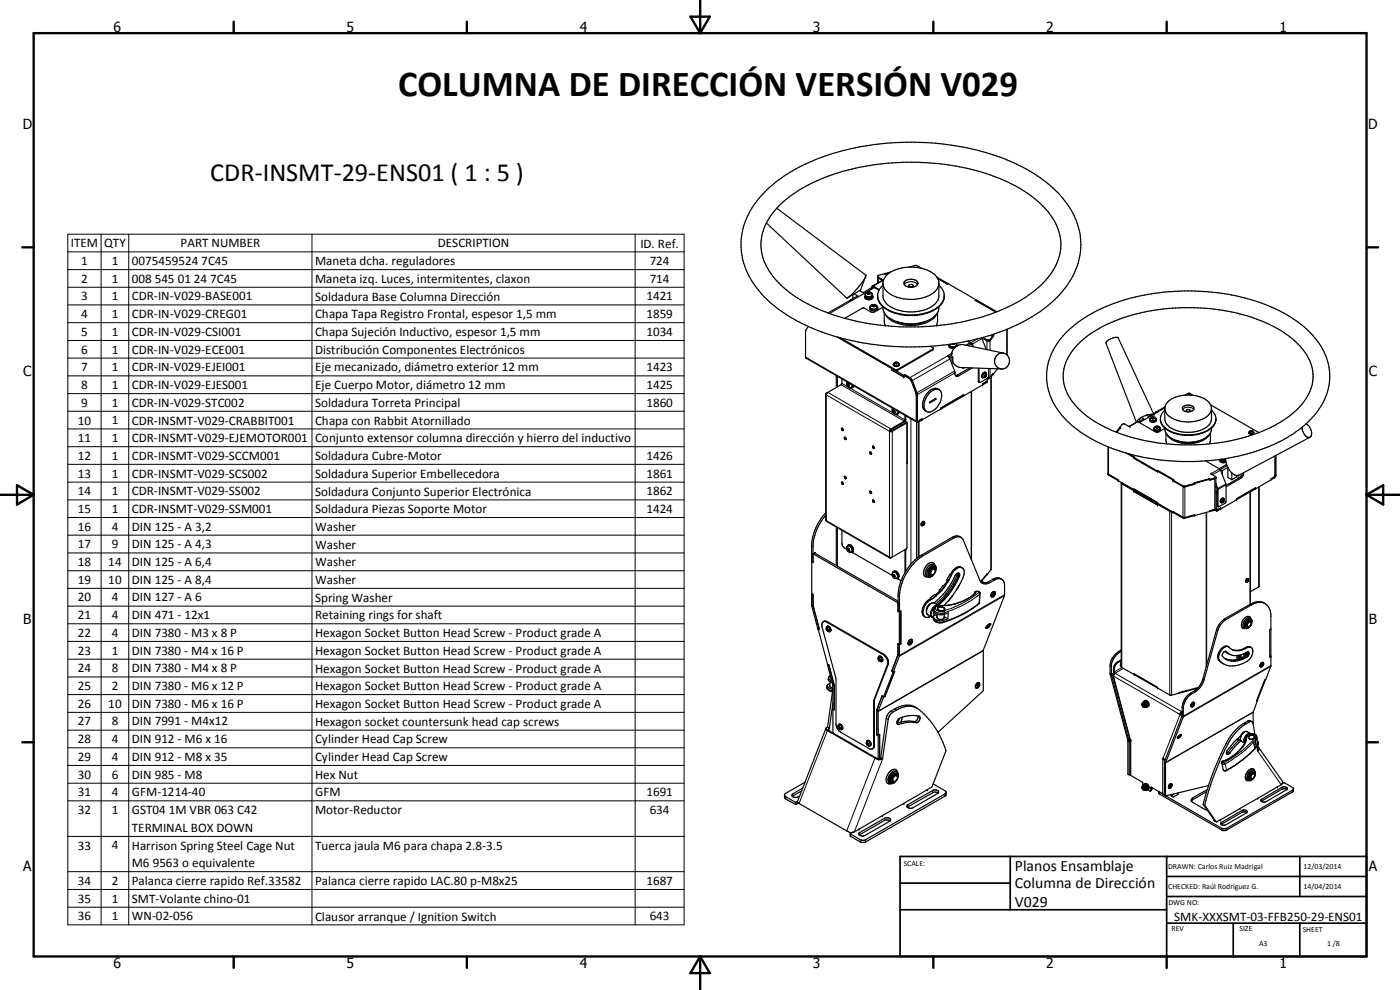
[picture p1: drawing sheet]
<svg xmlns="http://www.w3.org/2000/svg" width="420mm" height="297mm" viewBox="0 0 420 297" stroke-linecap="round" stroke-linejoin="round" font-family="sans-serif">
<defs><g id="words">
<text font-size="11" x="119.5" y="28.9">COLUMNA DE DIRECCIÓN VERSIÓN V029</text>
<text font-size="7.9" x="63.1" y="54.4">CDR-INSMT-29-ENS01 ( 1 : 5 )</text>
<g font-size="4.7">
<text x="304.6" y="261.2">Planos Ensamblaje</text>
<text x="304.6" y="266.6">Columna de Dirección</text>
<text x="304.6" y="272">V029</text>
</g>
<g font-size="4.2">
<text x="34" y="9.6">6</text>
<text x="104" y="9.6">5</text>
<text x="174" y="9.6">4</text>
<text x="244" y="9.6">3</text>
<text x="314" y="9.6">2</text>
<text x="384" y="9.6">1</text>
<text x="6.8" y="38.7">D</text>
<text x="410.6" y="38.7">D</text>
<text x="7" y="112.9">C</text>
<text x="410.8" y="112.9">C</text>
<text x="7" y="187.1">B</text>
<text x="410.8" y="187.1">B</text>
<text x="7" y="261.4">A</text>
<text x="410.8" y="261.4">A</text>
<text x="34" y="290.4">6</text>
<text x="104" y="290.4">5</text>
<text x="174" y="290.4">4</text>
<text x="244" y="290.4">3</text>
<text x="314" y="290.4">2</text>
<text x="384" y="290.4">1</text>
</g>
<g font-size="3.9">
<text x="21.3" y="74.2">ITEM</text>
<text x="31.3" y="74.2">QTY</text>
<text x="54.2" y="74.2">PART NUMBER</text>
<text x="131.4" y="74.2">DESCRIPTION</text>
<text x="192.2" y="74.3">ID. Ref.</text>
<text x="24.4" y="79.5">1</text>
<text x="33.5" y="79.5">1</text>
<text x="39.6" y="79.5">0075459524 7C45</text>
<text x="94.6" y="79.6">Maneta dcha. reguladores</text>
<text x="195" y="79.5">724</text>
<text x="24.4" y="84.8">2</text>
<text x="33.5" y="84.8">1</text>
<text x="39.6" y="84.8">008 545 01 24 7C45</text>
<text x="94.6" y="84.9">Maneta izq. Luces, intermitentes, claxon</text>
<text x="195" y="84.8">714</text>
<text x="24.4" y="90.1">3</text>
<text x="24.4" y="95.5">4</text>
<text x="33.5" y="90.1">1</text>
<text x="33.5" y="95.5">1</text>
<text x="39.6" y="90.1">CDR-IN-V029-BASE001</text>
<text x="39.6" y="95.5">CDR-IN-V029-CREG01</text>
<text x="94.6" y="90.2">Soldadura Base Columna Dirección</text>
<text x="94.6" y="95.5">Chapa Tapa Registro Frontal, espesor 1,5 mm</text>
<text x="194" y="90.1">1421</text>
<text x="194" y="95.5">1859</text>
<text x="24.4" y="100.8">5</text>
<text x="33.5" y="100.8">1</text>
<text x="39.6" y="100.8">CDR-IN-V029-CSI001</text>
<text x="94.6" y="100.9">Chapa Sujeción Inductivo, espesor 1,5 mm</text>
<text x="194" y="100.8">1034</text>
<text x="24.4" y="106.1">6</text>
<text x="33.5" y="106.1">1</text>
<text x="39.6" y="106.1">CDR-IN-V029-ECE001</text>
<text x="94.6" y="106.2">Distribución Componentes Electrónicos</text>
<text x="24.4" y="111.4">7</text>
<text x="33.5" y="111.4">1</text>
<text x="39.6" y="111.4">CDR-IN-V029-EJEI001</text>
<text x="94.6" y="111.5">Eje mecanizado, diámetro exterior 12 mm</text>
<text x="194" y="111.4">1423</text>
<text x="24.4" y="116.7">8</text>
<text x="33.5" y="116.7">1</text>
<text x="39.6" y="116.7">CDR-IN-V029-EJES001</text>
<text x="94.6" y="116.8">Eje Cuerpo Motor, diámetro 12 mm</text>
<text x="194" y="116.7">1425</text>
<text x="24.4" y="122">9</text>
<text x="33.5" y="122">1</text>
<text x="39.6" y="122">CDR-IN-V029-STC002</text>
<text x="94.6" y="122.1">Soldadura Torreta Principal</text>
<text x="194" y="122">1860</text>
<text x="23.4" y="127.4">10</text>
<text x="33.5" y="127.3">1</text>
<text x="39.6" y="127.4">CDR-INSMT-V029-CRABBIT001</text>
<text x="94.6" y="127.4">Chapa con Rabbit Atornillado</text>
<text x="23.4" y="132.6">11</text>
<text x="23.4" y="138">12</text>
<text x="33.5" y="132.6">1</text>
<text x="33.5" y="138">1</text>
<text x="39.6" y="132.7">CDR-INSMT-V029-EJEMOTOR001</text>
<text x="39.6" y="138">CDR-INSMT-V029-SCCM001</text>
<text x="94.6" y="132.8">Conjunto extensor columna dirección y hierro del inductivo</text>
<text x="194" y="138">1426</text>
<text x="23.4" y="143.3">13</text>
<text x="33.5" y="143.3">1</text>
<text x="39.6" y="143.3">CDR-INSMT-V029-SCS002</text>
<text x="94.6" y="138">Soldadura Cubre-Motor</text>
<text x="94.6" y="143.4">Soldadura Superior Embellecedora</text>
<text x="194" y="143.3">1861</text>
<text x="23.4" y="148.6">14</text>
<text x="33.5" y="148.6">1</text>
<text x="39.6" y="148.6">CDR-INSMT-V029-SS002</text>
<text x="94.6" y="148.7">Soldadura Conjunto Superior Electrónica</text>
<text x="194" y="148.6">1862</text>
<text x="23.4" y="153.9">15</text>
<text x="33.5" y="153.9">1</text>
<text x="39.6" y="153.9">CDR-INSMT-V029-SSM001</text>
<text x="94.6" y="154">Soldadura Piezas Soporte Motor</text>
<text x="194" y="153.9">1424</text>
<text x="23.4" y="159.2">16</text>
<text x="33.5" y="159.2">4</text>
<text x="39.6" y="159.2">DIN 125 - A 3,2</text>
<text x="94.6" y="159.3">Washer</text>
<text x="23.4" y="164.5">17</text>
<text x="33.5" y="164.5">9</text>
<text x="39.6" y="164.5">DIN 125 - A 4,3</text>
<text x="94.6" y="164.6">Washer</text>
<text x="23.4" y="169.8">18</text>
<text x="32.5" y="169.8">14</text>
<text x="39.6" y="169.8">DIN 125 - A 6,4</text>
<text x="94.6" y="169.9">Washer</text>
<text x="23.4" y="175.1">19</text>
<text x="32.5" y="175.1">10</text>
<text x="39.6" y="175.1">DIN 125 - A 8,4</text>
<text x="94.6" y="175.2">Washer</text>
<text x="23.4" y="180.5">20</text>
<text x="23.4" y="185.8">21</text>
<text x="33.5" y="180.5">4</text>
<text x="33.5" y="185.8">4</text>
<text x="39.6" y="180.5">DIN 127 - A 6</text>
<text x="39.6" y="185.8">DIN 471 - 12x1</text>
<text x="94.6" y="180.6">Spring Washer</text>
<text x="94.6" y="185.8">Retaining rings for shaft</text>
<text x="23.4" y="191.1">22</text>
<text x="33.5" y="191.1">4</text>
<text x="39.6" y="191.1">DIN 7380 - M3 x 8 P</text>
<text x="94.6" y="191.2">Hexagon Socket Button Head Screw - Product grade A</text>
<text x="23.4" y="196.4">23</text>
<text x="33.5" y="196.4">1</text>
<text x="39.6" y="196.4">DIN 7380 - M4 x 16 P</text>
<text x="94.6" y="196.5">Hexagon Socket Button Head Screw - Product grade A</text>
<text x="23.4" y="201.7">24</text>
<text x="33.5" y="201.7">8</text>
<text x="39.6" y="201.7">DIN 7380 - M4 x 8 P</text>
<text x="94.6" y="201.8">Hexagon Socket Button Head Screw - Product grade A</text>
<text x="23.4" y="207.1">25</text>
<text x="33.5" y="207.1">2</text>
<text x="39.6" y="207.1">DIN 7380 - M6 x 12 P</text>
<text x="94.6" y="207.1">Hexagon Socket Button Head Screw - Product grade A</text>
<text x="23.4" y="212.3">26</text>
<text x="32.5" y="212.3">10</text>
<text x="39.6" y="212.3">DIN 7380 - M6 x 16 P</text>
<text x="94.6" y="212.4">Hexagon Socket Button Head Screw - Product grade A</text>
<text x="23.4" y="217.7">27</text>
<text x="33.5" y="217.7">8</text>
<text x="39.6" y="217.7">DIN 7991 - M4x12</text>
<text x="94.6" y="217.7">Hexagon socket countersunk head cap screws</text>
<text x="23.4" y="223">28</text>
<text x="33.5" y="223">4</text>
<text x="39.6" y="223">DIN 912 - M6 x 16</text>
<text x="94.6" y="223.1">Cylinder Head Cap Screw</text>
<text x="23.4" y="228.3">29</text>
<text x="23.4" y="233.6">30</text>
<text x="33.5" y="228.3">4</text>
<text x="33.5" y="233.6">6</text>
<text x="39.6" y="228.3">DIN 912 - M8 x 35</text>
<text x="39.6" y="233.6">DIN 985 - M8</text>
<text x="94.6" y="228.4">Cylinder Head Cap Screw</text>
<text x="94.6" y="233.6">Hex Nut</text>
<text x="23.4" y="238.9">31</text>
<text x="33.5" y="238.9">4</text>
<text x="39.6" y="238.9">GFM-1214-40</text>
<text x="94.6" y="238.9">GFM</text>
<text x="194" y="238.9">1691</text>
<text x="23.4" y="244.2">32</text>
<text x="33.5" y="244.2">1</text>
<text x="39.6" y="244.2">GST04 1M VBR 063 C42</text>
<text x="94.6" y="244.3">Motor-Reductor</text>
<text x="195" y="244.2">634</text>
<text x="39.6" y="249.6">TERMINAL BOX DOWN</text>
<text x="23.4" y="254.9">33</text>
<text x="33.5" y="254.8">4</text>
<text x="39.6" y="254.9">Harrison Spring Steel Cage Nut</text>
<text x="94.6" y="254.9">Tuerca jaula M6 para chapa 2.8-3.5</text>
<text x="39.6" y="260.3">M6 9563 o equivalente</text>
<text x="23.4" y="265.5">34</text>
<text x="33.5" y="265.5">2</text>
<text x="39.6" y="265.6">Palanca cierre rapido Ref.33582</text>
<text x="94.6" y="265.6">Palanca cierre rapido LAC.80 p-M8x25</text>
<text x="194" y="265.5">1687</text>
<text x="23.4" y="270.8">35</text>
<text x="33.5" y="270.8">1</text>
<text x="39.6" y="270.9">SMT-Volante chino-01</text>
<text x="23.4" y="276.1">36</text>
<text x="33.5" y="276.1">1</text>
<text x="39.6" y="276.1">WN-02-056</text>
<text x="94.6" y="276.3">Clausor arranque / Ignition Switch</text>
<text x="195" y="276.1">643</text>
<text x="352.4" y="276.3">SMK-XXXSMT-03-FFB250-29-ENS01</text>
</g>
<g font-size="2.4">
<text x="271.2" y="259.7">SCALE:</text>
<text x="350.6" y="260.8">DRAWN: Carlos Ruiz Madrigal</text>
<text x="391.2" y="260.6">12/03/2014</text>
<text x="350.6" y="266.9">CHECKED: Raúl Rodríguez G.</text>
<text x="391.2" y="266.7">14/04/2014</text>
<text x="350.6" y="271.4">DWG NO:</text>
<text x="351.6" y="279.3">REV</text>
<text x="372" y="279.4">SIZE</text>
<text x="391" y="279.6">SHEET</text>
<text x="377.9" y="283.8">A3</text>
<text x="398.3" y="283.8">1 /8</text>
</g>
</g></defs>
<g fill="none" stroke="#000" stroke-width=".35">
<path d="M230.2 56.9a48.4 48.4 0 0 1 18.6-10.5 83.7 83.7 0 0 1 31.9-3.4 66 66 0 0 1 31.5 10.4 27.3 27.3 0 0 1 11.9 16.8 22.4 22.4 0 0 1-8.2 20.3l-.7 .6a38.9 38.9 0 0 1-8.2 5.5 79.3 79.3 0 0 1-57.2 4.1 46.1 46.1 0 0 1-22.1-13.6 20.7 20.7 0 0 1 1.2-28.8zM233.1 62.5l26.7 20-.4 1.3-3.5 4.3-1.3 1.1-.5 .2-24.1-22.5M233.8 61.8a44 44 0 0 1 18.9-10.3 80.5 80.5 0 0 1 18.5-2.8 82.8 82.8 0 0 1 16.7 1.3 49.4 49.4 0 0 1 24 10.8 16.9 16.9 0 0 1 6.4 14.3 20.3 20.3 0 0 1-9.6 13.4 60 60 0 0 1-29.7 9.4l-8 .2a62.7 62.7 0 0 1-33-9.6 21.2 21.2 0 0 1-9.5-12.9 15.8 15.8 0 0 1 5.3-13.8zM242.6 98l-.8 1.4v8l33.4 19.3M255.4 89.9l.4 .2M255.4 89.9v.2M256 88.4v1.2M256.4 88.2l1 .6-2 1.1M259.7 88.6a1.07 1.07 0 0 1 .9-1 1.07 1.07 0 0 1 1.2 .7v.5a.66 .66 0 0 1-.8 .8 .91 .91 0 0 1-1.3-.7v-.2M259.7 88.6a1.35 1.35 0 0 0 2.1 0M259.7 88.6a.69 .69 0 0 0 0 .8 .69 .69 0 0 0 .7 .3 1.37 1.37 0 0 0 1.5-.5v-.1M259.8 82.9l-1.5 4.1-3.8 2.3"/>
<path d="M260.4 87.8l-.1 .3 .3 .2 .5-.1M260.4 87.8v.3h.4M260.8 87.7l.4 .2-.1 .3M260.8 87.7l-.4 .1M260.8 87.7v.4M260.8 88.1l.2 .1M261 92.3a1.25 1.25 0 0 0 1.7 .6M261.2 91.9a.94 .94 0 0 0 .1 1.2 .94 .94 0 0 0 1.2 .1l.7-.2 .2-.7M261.4 86.9l.7-.8 1.7 1M261.4 86.9l-.3-.2-2 1.1-1.1-.6M261.8 88.6l.1 .2a1.19 1.19 0 0 1-.7 1.2 1.19 1.19 0 0 1-1.4-.3l-.3-.7M261.8 85.9l2.1 1"/>
<path d="M261.8 85.9l-.7 .8M261.9 91.6v.3l.4-.1M262.3 91.5l.4 .2-.2 .2-.7-.1 .1-.2M262.3 91.5l-.4 .1M262.3 91.5v.3M262.3 91.8l.2 .1M262.4 86.3l-6.8 3.9-.4-.1-6.7 3.8M263.2 91.9l.2 .4a1.3 1.3 0 0 1-2.3-.1l.1-.3a1.17 1.17 0 0 1 1.9-.2 .69 .69 0 0 1-.4 1.1M263.4 83.2l1.6 1M263.4 83l1.7 1M265 84.2h-.3l-2.9 1.7M265 85.6a3.9 3.9 0 0 0 .6 6.7 13.3 13.3 0 0 0 6.6 2.2 16.7 16.7 0 0 0 7.4-1.2 5.9 5.9 0 0 0 3.8-4.3"/>
<path d="M265 92a4.9 4.9 0 0 0 4 4.4M265 92.2l-3 1.5-.6-.1-2.4-1.2-5.5 3.1M265 84.2h.1M265.4 93.8v2.8l.4 1.1M265.6 82.1l-2.1 .6-.1 2.2M265.7 94.2a8.5 8.5 0 0 0 7.7 3.5 9.1 9.1 0 0 0 7.5-3.1l.2-.4M266 82.7a12 12 0 0 1 13.4-1.1l1.6 1.3 .8 1.6v4.7a5.7 5.7 0 0 1-4.7 3.9 11.7 11.7 0 0 1-11.4-2.4l-.7-1.5v-4.6zM266.9 81.9l-1.2 .4-.1-.2M267.4 81.6l-1.8 .5M269 96.4a13 13 0 0 0 8.8 0M269 96.4a11.4 11.4 0 0 0 8.8 0M269.4 96.6h.1"/>
<path d="M269.8 96.7v.1M270.5 96.9h.1M271.4 84.6a2.64 2.64 0 0 1 4.1 .3 2.44 2.44 0 0 1-4.1 .5zM272.7 85.6l.9-.3a.43 .43 0 0 1 .4 .6 .43 .43 0 0 1-.7 .2l-.3-.1zM272.8 80.1l2.1-.5 1.7 .9M276.3 96.9h.1M281.2 83.1l3.2 1.9M281.4 93.8v2.5l-.4 1.4M281.4 83.5l2.9 1.7 .1-.2-.2 .2zM281.8 92a4.7 4.7 0 0 1-4 4.4M281.8 85.6a4.2 4.2 0 0 1-1.2 7.3 15.2 15.2 0 0 1-12.7 .9 6 6 0 0 1-4.5-4.9M281.8 85.3a5.9 5.9 0 0 1-5.2 4.2 11.5 11.5 0 0 1-10.8-2.5l-.8-1.5"/>
<path d="M284.4 85l8.5 4.9-.3 .1M292.6 90l5.8 3.3 .1-.1M292.6 90l5.7 3.3 .2-.1M292.6 90l.3-.1 5.6 3.3M298.5 93.2l.7 .4M298.5 93.2h.1M302.2 98.8v7.8M320 99.7a46.7 46.7 0 0 1 26.5-11.7 69 69 0 0 1 27 1.4 48.6 48.6 0 0 1 16.1 7.3 20.4 20.4 0 0 1 9.5 16.9 20.9 20.9 0 0 1-9.5 15.5 55.6 55.6 0 0 1-31 9.4 69.1 69.1 0 0 1-13.1-.9l-1-.1a51.4 51.4 0 0 1-18.9-7 22.5 22.5 0 0 1-11.3-14.9 18.1 18.1 0 0 1 5.7-15.9zM248.4 117.7l-.6 .5v37.8l.3 .5 19 10.9M248.4 117.7l-.4 .8-.2-.2M251 112.7v3.5M251.4 101.1l17.4 10.1h.5l10.8-6.3v-.5l-.9-.5"/>
<path d="M252.2 101.3l16.7 9.7 11.3-6.4M252.4 115.4l-4 2.3M252.5 115.3v.1M252.5 115.3l-.1 .1M252.7 113.7v1.4l-.3 .3M254.3 115.4l.3-.2 .2 .5M254.3 114.6a.98 .98 0 0 0 .1 1.5 .98 .98 0 0 0 1.4-.2v-.4M254.3 115.4l.2 .4M254.3 115.4l.2-.2 .3 .2 .2 .4M254.3 114.6v.1M254.8 115.7h.1M254.8 115.7l-.3 .1"/>
<path d="M255 115.8l-.2 .2-.3-.2M255.3 116.4h.4M255.9 115.6l-.2 .8M256.2 115.7l-.5 .7M267.7 111l3.6 2.1M267.7 111h.1M267.7 110.6v.4M268.1 109.3a.97 .97 0 0 0 .9 .7 .97 .97 0 0 0 .9-.7M268.1 109.3v.1M268.2 109.1l-.1 .2M268.3 109.1a.75 .75 0 0 0 .7 .7 .75 .75 0 0 0 .7-.7M268.3 109.1l.3-.4h.5l.5 .1 .3 .5"/>
<path d="M268.3 109l-.1 .1M268.8 108.8l.3 .2M269.1 108.8l.2 .1-.1 .2-.5-.1 .1-.2M269.1 108.8h-.3M269.1 109v.1M269.1 108.8v.2M269.7 109l.1 .1M269.9 109.3a1.06 1.06 0 0 1-1.8 .2M271.3 112.6l-3.6-2v.5l3.6 2M271.3 112.6v.5M271.3 112.6l1.7 1 .3 .4 1.6 4 .1 8.3 .2 .4M271.6 112.4l1.4 .9 .7 .7 1.5 4.1 .1 8.1 .2 .2 1.2-.7"/>
<path d="M271.6 112.4v.1M271.6 112.4l-.3 .2M280.6 119.7l.3 .1M281.8 116.9a2.73 2.73 0 0 0-3.8 1.4 4.1 4.1 0 0 0-.6 4.8 2.52 2.52 0 0 0 3.9-.9 4.2 4.2 0 0 0 .7-5.1 2.81 2.81 0 0 0-3.6 1.5 3.8 3.8 0 0 0-.5 4.8M284.7 107.1l.8-.5 .5 .6M284.7 107.1l1.8 4.2 .3 1.4M284.8 103.6a1.47 1.47 0 0 0 2.1 .4M284.9 106.9l.8 .5M284.9 103.3l-.1 .2a1.09 1.09 0 0 0 1.6 1M285.7 105.8a3.3 3.3 0 0 1 3.7-2.3l11.8 2.5M285.7 107.4v1.9M285.7 106l-1.4 .8 .4 .3"/>
<path d="M285.7 103.2h.6M286 107.2a2.5 2.5 0 0 0 2.6 3.1l12 .4M286 107.2l-.3 .2M286.2 103.1l.1 .2M286.4 103.1l-.1 .1M286.9 103a.96 .96 0 0 1-.4 1.2 .96 .96 0 0 1-1.1-.1l-.4-.4v-.4M287 103.2l.2 .3M287.2 103.5l-.2 .4M287.2 103.5v.3M288.8 110.3l.3 .2M289.1 110.3v.2M289.2 118.8v-.4l-6.8 4v.3"/>
<path d="M289.4 110.3l-.3 .2M290.3 102.4l1.3 .8 .3 .8M290.6 103.7h.1M290.6 102.3l1.1 .7 .4 1M291 110.4l-4.2 2.3M291.1 102.9l-1.2 .6M291.5 103.2l.1 .1M291.5 103.1l-.9 .6M291.8 110.4l-4.2 2.5h-.6l-.2-.2M293.6 110.5l.1 4.1M293.7 114.6h.1M293.7 114.6l.3 .1"/>
<path d="M293.8 110.5v4.1l.4 .1 2.1-1.2M294.6 101.3l1.4 3.6M294.7 101.3l1.5 .9h.9M294.9 115.5l-12.5 7.2M295.1 112.1l-.4 .8 .2 .4M295.2 112l.4-.2 .4 .3M295.3 113.3h-.1M295.7 112.5v.1M295.7 112.6l.2 .1M295.7 112.6l-.2 .2 .2 .1M295.8 111.8a.96 .96 0 0 0-.7 1.4l.1 .1M295.8 111.8a.91 .91 0 0 0-1 .5 .91 .91 0 0 0 .3 1.1l.1-.1"/>
<path d="M295.8 111.8l.2 .3M295.9 112.7l-.2-.2-.2 .2 .2 .2M295.9 112.7l-.2 .2M296 112.1l.1 .4a.8 .8 0 0 1-.9 .8M296.3 113.5v1.2l-1.4 .8M296.3 114.3l-1.4 .9v.3M296.4 113.4l-.1 .1M296.7 110.6v2.3l-.3 .5M297.1 102.1v.1M297.1 113.2l-.7 .2M297.5 113.1v57.7l-1.3 1.7M297.7 100.7l.3 .1"/>
<path d="M298 100.8l-.9 1.3M298 112.4v-.3l-.9 1.1M298 100.8l-.9 1.1-.3 .1h-.5l-1.3-.7M298 101h.1M298 112.4h.1M298 112.4l-.9 1.1-.8 .1M298 100.3l-.3 .4M298 100.8v.2M298 101l-.9 1.1M298.5 100.2l-.5 .6M299.3 106.5a2.34 2.34 0 0 1 3.6 1 2.34 2.34 0 0 1-2 3.2 2.38 2.38 0 0 1-2.3-1.5 2.38 2.38 0 0 1 .7-2.7zM299.4 110.7l-1.4 1.7"/>
<path d="M324 102.8a36.5 36.5 0 0 1 13.6-7.6 64.2 64.2 0 0 1 37.1-.3 33.5 33.5 0 0 1 16.5 10.2 12.2 12.2 0 0 1-1.2 17 37.7 37.7 0 0 1-19.6 9.9l-.9 .2a64.6 64.6 0 0 1-24.1 .3 39.6 39.6 0 0 1-21.9-10 13.7 13.7 0 0 1-4.4-10.1v-.5a13.6 13.6 0 0 1 2.2-5.9zM356.4 118.2l1.1 .3M356.4 118.2l-.7 .3M356.4 118.2l.5-.2 1.1 .6M252.5 128.5h.3l.2 .7-.4-.2zM252.8 128.5l.3 .6M253.4 131.2h.1a.42 .42 0 0 1 .4 .3 .42 .42 0 0 1-.1 .4l-.4-.3zM253.6 131.2l.3 .6M261.1 135.6l.4 .2 .1 .4a.4 .4 0 0 1-.5-.1 .4 .4 0 0 1 0-.5zM261.1 135.6h.1M261.2 135.6l.4 .6M261.9 133.9h.3l.2 .6a.4 .4 0 0 1-.5-.1 .4 .4 0 0 1 0-.5z"/>
<path d="M262.1 133.9l.3 .6M267.2 129.3l-.3 .1M267.9 122.5a1.08 1.08 0 0 0 .1 1.4 1.08 1.08 0 0 0 1.4 .2v-.7M267.9 123.3l.2-.2 .3 .2 .2 .4-.2 .2-.3-.2M267.9 123.3l.2 .4M267.9 123.3l.4-.2 .1 .5M267.9 122.5v.1M268.4 123.6h.1M268.4 123.6l-.3 .1M268.5 123.6h.1M269.6 123.4l-.2 .8-.5 .1M269.8 123.6l-.5 .6"/>
<path d="M270.4 127.2v.5M271.6 124.6v1.6l-4.4 2.6-.3 .6M271.8 124.8v1.2l-.2 .5-4.3 2.5-.1 .3M271.9 126.9l-.1-.5 .4 .3v37.7l-.2 .3-4.2 2.4M271.9 126.9l-4.3 2.4h-.4M271.9 126.9l.2 .1M272.2 138.9v.1M272.2 138.9h.1M272.2 127.1l-.3-.1-4.1 2.4h-.9M275.3 126.2l.2 .1M275.3 126.2l.1 .1M275.6 126.7v40.5"/>
<path d="M275.6 126.7h-.4M275.8 126.5v40.5M276.7 125.6v.4l-1.1 .7M276.7 125.6l-1.2 .7M279 120.6l1.9-1.1v.3l-1.9 1.1zM282.4 122.7l-5.7 3.3M282.4 122.7h.1M282.4 122.4v.3M332.5 134.1l.1 8.4 7.7 4.4M336.1 128.2l.2 .1-1.2 1.4M336.1 128.2l-1.2 1.4M338 135.9l2.3 1.4"/>
<path d="M338.7 136.1l1.8 1.1-.2 .1M338.9 127.9l.3 .1-2.1-.8-1 1M338.9 127.9l-.1 .1M340.3 137.5l7.1 4.1 .1-.3 4.7 2.7M340.3 137.3v.2M340.3 137.5h.1M340.3 137.3l11.8 6.8M341.3 126.5l-2.4 1.4M341.3 126.5l5.7 3.2 .9-.2 1.7-1M341.3 126.5h.1M342.1 125.5v.9M342.5 125.3l.8 .4-1.6 .9"/>
<path d="M344.1 124.6l.6 .3 .6-.4 .5 .1M345.1 126a1.19 1.19 0 0 0 1.9 0M345.2 125.6v.2a.89 .89 0 0 0 .9 .6 .89 .89 0 0 0 .8-.8M345.2 125.6a.95 .95 0 0 1 1.7 0M345.2 125.6a.66 .66 0 0 0-.1 .7 .66 .66 0 0 0 .6 .4h.7l.6-.3-.1-.8M345.8 125.3v.3M346 124.5l-4 2.3M346.1 124l.5 .1M346.1 125.2l.3 .4-.7-.1 .1-.2M346.1 125.2l-.3 .1M346.1 125.5l.1 .1M346.1 125.2v.3"/>
<path d="M346.1 125.5l-.3 .1M346.2 125.6h.1M346.3 128.7a1.2 1.2 0 0 0 2 0M346.4 124.5a5.4 5.4 0 0 0-5.2 2.1M346.4 128.3l-.1 .7 .6 .4 1.1-.2 .3-.2-.2-.7M346.6 128.1a.79 .79 0 0 1 1.1-.2 .79 .79 0 0 1 .2 1.1 .84 .84 0 0 1-1 .1 .84 .84 0 0 1-.4-.9zM346.9 123.6l-.4 .5M346.9 123.6h.5l-1.1 .7-10.7-22.9a3.4 3.4 0 0 0-3.7 1.6l9.1 23.7M347 128v.3h.4M347.4 128l.2 .1-.1 .2-.3 .1-.3-.1 .1-.3M347.4 128v.3M347.4 128h-.4"/>
<path d="M347.4 128.3h.1M347.4 128.3l.1 .1M349.6 123.1a3.6 3.6 0 0 0 1 6.1 12.8 12.8 0 0 0 10.9 .5 4.2 4.2 0 0 0 3.2-5.2l-1.1-1.4M349.6 128.4a3.7 3.7 0 0 0 2.8 3.5 9.8 9.8 0 0 0 7.8 .2M349.7 122l-2.7 1.6M349.9 129.9v2.4l.4 .9M350.2 130.3a6.8 6.8 0 0 0 5.8 2.8 8.1 8.1 0 0 0 6.8-2.5l.2-.3M352.9 132.1a11.4 11.4 0 0 0 7.3 0M353.6 132.3v.1M354.1 132.5h.1M355.2 122a2.13 2.13 0 0 1 3.1 .6 1.99 1.99 0 0 1-3.5-.1zM356.1 123l.6-.1 .5 .3-.7 .3-.5-.3z"/>
<path d="M359 132.5h.1M361.9 138.3l4.3 2.6 1.7 4.4v5.2l-.3 .5-1.9 1M363.3 129.9v2.4l-.4 .9M363.3 121.5l14.5 8.3M363.6 122.6v3.1a4.5 4.5 0 0 1-3.9 3.6 9.8 9.8 0 0 1-9.4-1.8l-.7-1.4v-3.8a5.5 5.5 0 0 1 4.9-3.6 8.9 8.9 0 0 1 8.5 2.3 2.79 2.79 0 0 1-1.1 4.2 10.3 10.3 0 0 1-11.5-.7l-.7-1.1-.1-.8M363.6 128.4a3.9 3.9 0 0 1-3.4 3.7M364.9 125.8a5.9 5.9 0 0 1-5.2 4.4 12.8 12.8 0 0 1-9.1-1.2 4.5 4.5 0 0 1-2.3-2.8M366.1 138.1l.5 .5h.7M366.2 137.8a.9 .9 0 0 0 .3 1 .9 .9 0 0 0 1.1 0l.3-.2M366.2 137.8l.1 .5 .7 .3M366.3 137.8a1.31 1.31 0 0 0 1.5 .1M367.8 137.6l.1 .8"/>
<path d="M367.9 138.4l.7 2.1 1 1.4M367.9 138.4l-.4 .2M367.9 138.3l-.7 .3M368.1 139.3l-2.2 1.3M368.2 139.7l-2 1.2M374.8 129.8l.1 .1M374.9 129.6l-.1 .4M374.9 129.6a.67 .67 0 0 0 .6 .5 .67 .67 0 0 0 .7-.3M375.4 129.4l.1 .1M375.4 129.4l.1 .2M375.6 129.3l.1 .2-.2 .1M375.6 129.3l-.2 .1"/>
<path d="M375.6 129.5h-.1M375.6 129.3v.2M375.6 129.5l.1 .1M376 129.3l-.6-.1-.5 .4M376 129.3v.1M376 129.4l.1 .1M376.1 129.5l.2 .4-.4 .3h-.7l-.3-.3M376.1 129.5l.1 .2M376.2 129.7v.1M376.3 129.8a.84 .84 0 0 1-1.5 .2M382.7 136.8v6l-.3 .3M382.9 136.7v5.9l-.3 .7-1.1 .6"/>
<path d="M392 127.2a2.73 2.73 0 0 1 1.1 4 2.76 2.76 0 0 1-2.3-3M393.1 131.2l-21.2 11.3-.8 .2-.6-.2-.9-.6M247.8 153.8a15.9 15.9 0 0 0-4.2 10v4.5l.4 .3M247.8 154.6a15.1 15.1 0 0 0-3.8 9.4v4.6M251 158.1v11.6M252.7 159.1v4.1l.6 1.1 .9 .5M252.8 144.7h-.3v.3l.6 .3M252.8 144.7l.3 .5M252.8 144.7l.3 .6M253.5 142.9l.4 .3-.1 .5-.4-.4zM253.6 142.9l.3 .7M261.1 147.4l.1 .6h.3"/>
<path d="M261.1 147.4h.1M261.2 147.4l.3 .2 .1 .4M261.2 147.4l.4 .6M261.6 148h-.1M262.1 150l.3 .6M262.1 150.1l.1 .1M262.2 150.2l.2 .5M262.2 150.1l-.3 .1v.3l.5 .2M262.2 150.1v.1M262.2 150.3l.2 .1M276.7 157.6h.1M276.7 157.6l.6-.1 .2-.5-.1-.4a.63 .63 0 0 0-.9 .3 .63 .63 0 0 0 .4 .8l.1-.1"/>
<path d="M277.2 157.1h.1M277.2 157.1l.2 .2M277.2 157.1l-.1 .3h.1M277.3 156.6a.66 .66 0 0 0-.6 1M277.3 156.6h.1M277.3 156.5l-.6 .3-.1 .8M277.3 156.6l.2 .3M277.4 157.3l-.2-.2-.1 .3h.1M277.4 157.3l-.2 .1M332.5 142.1l3.1 1.9v.2M336.5 144.9v55.2M336.6 144.8l.1 .4 3.6 2"/>
<path d="M336.6 144.8h.1M336.8 144.9l3.7 2.3h-.2M340.3 146.7l7.1 4.1v.2l-7.1-4zM340.3 147.2v.2l7.1 4.1v-.2M340.3 147.2l7.1 4.1M340.3 146.9h.1M347.4 151.3l3.7 2.1 .5 .1M347.4 151l4.7 2.7M347.5 151.2l3.9 2.2M347.5 151.2l-.1 .1M347.5 151.2v.1M352.1 144.1v.2l3.1 1.7 3.4-.8v-.2"/>
<path d="M352.1 153.8v-.3l3.2 1.8 3.3-.8v.2M352.2 144l-.1 .1M352.2 144h.1M358.5 144.9h.1M358.5 144.9l.1 .1M363 143.7l.1 .1M363 143.7l-4.5 1.2M363 143.7l-4.6 1.2 .2 .1M363 143.7h.1M363 153.5l-7.6 2-3.3-1.7M363 144h.1M363 143.8v.2"/>
<path d="M363 143.8l-7.4 2h-.6l-2.9-1.7M363 153.5h.1M363.5 142l-.2 .1 1.6 1v9.8M363.5 142l.4 .5M363.5 142v.2M364.6 153.1l.6 .3M364.9 152.9l-1.8 .6M364.9 146.1l.3 .2M364.9 145.5l.5 1.2v5.1l.3 .2M364.9 145.1l.6 1.6 .2 5.3M364.9 152.6l-1.9 .7v.2M364.9 143.4l-1.8 .6"/>
<path d="M364.9 143.2l-1.8 .6M364.9 146.1v.1M365.4 147.2l-.5 .3M365.4 147.6l-.2 .2v5.6M366.2 140.8l.6 .4M366.3 152.7v-.3l-1.1 .7-.3-.2M366.3 152.7l-1.1 .7M366.4 150v.8M366.4 150.8h.4M366.6 149.7l-.2 .3M366.7 149.8l.2-.2a.56 .56 0 0 1 .4 .8 .56 .56 0 0 1-.9 .1l.1-.4M366.7 149.8l-.2 .3"/>
<path d="M366.8 141.2l1.7-.9v3l1.2 .6M366.8 141.2v1.3M367 150.3l.1-.2 .1 .3-.3 .1zM367 149.4a.84 .84 0 0 0-.7 .6 .84 .84 0 0 0 .2 .8M367 149.4l.1 .1M367.1 149.5l-.5 .2M367.1 149.5h.1M367.1 150.2v.1M367.1 150.3l.1 .1M367.1 150.3l-.2 .1M367.2 149.5l.2 .4M369.7 141.9v2"/>
<path d="M371 142.7v.4l-1.3 .8M371.1 150l-4.8 2.7M371.5 142.6v1M372.9 142l-.8 1.2-4.2 2.5M373.2 141.8a2.02 2.02 0 0 1-.9 1.8l-4.4 2.4M375.2 147.6v33.7M376.8 146.7h.1M376.8 146.7v-.3l-5.7 3.3v.3M376.8 146.7l-5.7 3.2M377.9 146v29.9l-2.7 1.6M381.5 143.9l-4.7 2.8M381.5 143.7v.2"/>
<path d="M381.5 143.9h.1M382.4 143.1l-.9 .6M382.7 142.7l-.3 .4M243.6 178.2v3.7l1.8 6.7 .4 .1M243.6 178.2h.1M243.6 178.2l.4 .2M244 178.4v3.5l1.8 6.8M244 168.6l-.4-.2v9.8M244.4 165.9l-.4 .3 25.5 14.7M244.4 165.9l25.1 14.5M244.4 165.9l.3-.1v.3zM254.2 164a1.04 1.04 0 0 1 1.4 .1 1.04 1.04 0 0 1 0 1.4 1.06 1.06 0 0 1-1.3-.2 1.06 1.06 0 0 1-.1-1.3z"/>
<path d="M254.3 164.7l.2-.2 .3 .2 .2 .4-.2 .3-.3-.3M254.3 164.7l.2 .4M254.3 164v-.2a.9 .9 0 0 1 1-.1 .9 .9 0 0 1 .5 .8l.1 .7-.2 .5M254.5 163.6a1.19 1.19 0 0 1 1.5 .5 1.19 1.19 0 0 1-.3 1.6M254.6 164.6l.2 .4M254.6 164.5l-.3 .2M254.8 165h.1M254.8 165l-.3 .1M255.7 165.7h-.4M255.8 165.6l12 7.1M267.8 167.1h-.9l.2 .3M267.8 167.1l-.7 .3"/>
<path d="M267.9 171.9a.91 .91 0 0 1 1-.2 .91 .91 0 0 1 .5 .9 .78 .78 0 0 1-.5 1 .78 .78 0 0 1-1-.6l-.2-.5zM267.9 171.8l.1-.3a1.28 1.28 0 0 1 1.3 .7 1.28 1.28 0 0 1-.1 1.4h-.3M267.9 172.6l.2-.2 .3 .2 .2 .4-.2 .2-.3-.2M267.9 172.6l.2 .4M268.1 171.5a1.22 1.22 0 0 1 1.5 .5 1.22 1.22 0 0 1-.3 1.6M268.2 172.4l-.3 .2M268.3 172.5l.1 .3M268.4 172.8l.2 .1M268.4 172.8l-.3 .2M269.4 173.5l1.1 .7M271.4 165.1h.2v6.6M271.8 164.8v6.6"/>
<path d="M278.7 172.4l.1 .6M278.7 172.4l.2 .1M278.8 173h.1M278.9 172.5l-.1 .5M279 172.6l.2 .2-.2 .1zM279 172.6v.2M279.1 172.4a1.45 1.45 0 0 1 1.4-1.9 1.42 1.42 0 0 1-.5 1.9M279.1 172.5l.2 .1M279.2 179.7a4.6 4.6 0 0 0-2.3 4.7l.5 .6M279.2 179.4l.4 .4M279.2 179.4v.3M279.2 179.7l.4 .1"/>
<path d="M279.2 179.4l1.4-1 .4 .4-1.4 1M279.3 172.6l-.1 .5-.4-.1M279.3 172.6h.4M279.3 172.6l-.1 .3 .2 .1M279.5 172.6l-.1 .4M279.7 172.9l-.3 .1M279.7 172.6l-.1 .2v-.2M280 172.4l-.3 .2M280 172.4l-.3 .5M280.3 170.1a1.81 1.81 0 0 0-1.4 2.4M280.3 170.1l.4 .3v.7M280.3 170.1a1.69 1.69 0 0 0-1.6 2.3"/>
<path d="M280.4 170.5a1.27 1.27 0 0 0-1.3 .5 1.27 1.27 0 0 0 .1 1.5M280.5 169.6a1.05 1.05 0 0 0-.8-.9 1.05 1.05 0 0 0-1.2 .5 2.78 2.78 0 0 0-.8 3.8h.8M280.6 169.6a2.16 2.16 0 0 1-.4 2.9l-.5 .4M280.6 169.6a2.43 2.43 0 0 0-2.2 3.3 .92 .92 0 0 0 1.2 0M280.6 169.6a1.67 1.67 0 0 0-2.6 1.1 1.48 1.48 0 0 0 .5 2.4M280.7 171.1a.58 .58 0 0 0-.6-.5 .58 .58 0 0 0-.5 .6 .66 .66 0 0 0-.3 .8 .66 .66 0 0 0 .7 .4M281.9 177.1l1.2-1.5 .4 .4-1.2 1.5M281.9 177.1l.4 .4M281.9 177.1l.1 .2M282 177.3l-1.3 1.3M282 177.3l.3 .2M283.7 179l-1.1 1.3"/>
<path d="M284.1 174l.5 .3M284.1 174l.2 .2M284.3 174.2l-1.1 1.6M284.3 174.2l.3 .1M285 172.3l.5 .3M285 172.3l.2 .1M285 172.3l-.9 1.7M285.2 172.4l.3 .2M285.5 172.6a17.9 17.9 0 0 1-4.7 6.3l-.5 .4a4.8 4.8 0 0 0-3.2 5.2l.3 .4M285.8 178.8l-1.2 1.5M286.3 175.4l-1.4 2.2-2.3 2.7M287.2 173.8l-.9 1.6"/>
<path d="M287.3 172a22 22 0 0 1-6.3 9.2M287.6 172l.1 .7-.5 1.1M287.7 172l-.9 .4a21.2 21.2 0 0 1-6.5 8.5v-.1M287.7 172l.2 .1 .1 .6a23.6 23.6 0 0 1-6.4 8.9M287.9 175.4l-1 1.8M288.4 161.2l-1.3-.4-1 .2-9.5 5.5a16 16 0 0 0-7.1 11.6v5.2M288.7 170.3a2.22 2.22 0 0 0-2.9 1.1l-.6 1M289 173.4a2.09 2.09 0 0 0-.7-3.2 3.4 3.4 0 0 0-2.6 2l-1.1 2.1M289 173.4l-.4 .8a29.8 29.8 0 0 1-4 6.2M289 173.4l-.1 .3M294.1 177.8l-.1-.1a1.04 1.04 0 0 0-1.1-.2 1.04 1.04 0 0 0-.7 .9l-.4 .3a15.5 15.5 0 0 1-9.6 3 1.6 1.6 0 0 0-2 1.6M294.1 177.8l-.3 3.3a31.1 31.1 0 0 1-10.9 5.7l-.2 .1a2.13 2.13 0 0 1-2.6-1.4l.1-.5"/>
<path d="M294.1 177.8h.1M294.4 174.6l-5.3-12.5a1.85 1.85 0 0 0-2.9-.6l-9.2 5.3a15.7 15.7 0 0 0-7.1 11.6v5.2M294.4 174.6l.2 .2M294.6 174.8h1.5l1.9-1a2.19 2.19 0 0 1 2.3-.2 2.19 2.19 0 0 1 1.2 2l-.1 3.1-6.3 16.4v12.2l-13.6 12.4M294.6 174.4l1 .5M296.2 172.4v.1M296.2 172.2l-1.8 2.4M296.2 172.5v-.3l-1.9 2.3M297.4 178.6l.2 .3M297.5 178.3a.84 .84 0 0 1 1.2-.7 1.03 1.03 0 0 1-1.2 1.4l-.1-.4M297.5 178.3l-.1 .3M297.5 178.4v.3"/>
<path d="M297.6 178.9h.1M297.9 178.1l.2 .3M297.9 178.1l.3 .1M297.9 178.1l-.1 .3h.3M298 177.5a.72 .72 0 0 1 .6 .8 .72 .72 0 0 1-.7 .7l-.3-.1M298.1 178.1l.1 .1M298.2 178.2l-.1 .2M298.3 177.5l-.5 .3-.3 .6M300.7 173.9l-1.2-.3-3.4 1.6-1-.1-.5-.3M374 174.2v.4M374 174.6h.3M374 174.6v.1"/>
<path d="M374.3 173.6h.3M374.3 173.6a.71 .71 0 0 0-.3 1M374.3 173.7l-.4 .5M374.3 173.7h.3M374.5 174.1v.1M374.5 174.2v.2M374.5 174.2l.1 .1M374.6 173.7l.1 .5a.39 .39 0 0 1-.3 .4 .39 .39 0 0 1-.4-.2M374.6 173.6v.1M374.6 174.3l-.1 .1M374.6 174.3v-.2l-.2 .1 .1 .2M374.7 173.9a.43 .43 0 0 0-.5-.1 .43 .43 0 0 0-.2 .4"/>
<path d="M244 180.8l.3 1.8 1.6 6.1-.4-.1 2.9 10.9M245.9 188.6l-.1 .1M246.8 186.7l.5-.3 .8 .2 16.9 9.8a2.79 2.79 0 0 1 1.3 3l-4.1 10.8v13.8l-.2 .5-.5 .3-.5-.1-8.7-5a3.6 3.6 0 0 1-1.4-2.1v-14l-4.2-15.5zM247 186.6l.6-.3 .7 .2 16.9 9.8a2.95 2.95 0 0 1 1.4 3l-4.2 10.8M248 188.3a.69 .69 0 0 1 .8-.4 .69 .69 0 0 1 .5 .8l.1 .4-.3 .4M248 188.3v.5l.2 .5 .6 .2M248.1 188.8l.2-.1 .1 .3M248.1 188.8l.1-.2 .4 .4-.2 .2-.2-.1M248.1 188.8l.1 .3M248.2 188a1.04 1.04 0 0 1 .9 1.5M248.2 188.1l-.2 .2M248.3 188.1a.84 .84 0 0 1 .8 .4 .84 .84 0 0 1-.1 .9"/>
<path d="M248.3 188.1h-.1M248.4 199.5l1.6 6.1M248.4 199.5l.3 .1M248.4 199.5h.1M248.4 199.5l.4 .1 1.6 6.1v7.3M248.4 189h.1M248.4 189l-.2 .1M248.7 189.5h.1M248.7 199.6l1.7 6.2M248.7 199.6h.1M248.8 189.5h.3M249 189.4h.1"/>
<path d="M249 189.4l-.2 .1M263.6 197.4l.5-.4 .5 .5M263.7 197.8l.1 .2M263.7 197.8h.2M263.8 196.9l-.2 .9 .6 .7M263.8 198h.3M263.9 196.9l.8 .6M263.9 196.9h-.1M263.9 197.8l.1 .2M264 197.7l-.3 .1M264 196.8l-.2 .1M264 196.8a1.07 1.07 0 0 1 .8 1.6"/>
<path d="M264 197.7l.1 .3M264 198h.1M264 198h-.2M264.6 197.5l.2 .9M264.7 197.7v.6l-.5 .2M264.8 198.4l-.6 .1M264.8 198.4l-.1 .1M269.5 183.3l.4 .3M269.5 193.2l.4 .2v3.4l-4.8 12.4M269.5 196l-1.8 5.3M269.9 193.3l-.4-.2v3.4l-1.8 4.8M269.9 183.6h.1"/>
<path d="M269.9 183.6v9.7M269.9 183.6l.5-.3v9.9M270.3 183.3l.1 9.9M270.4 193.2l-.5 .1M272.5 193l.1 .2M272.6 193.1v.1M272.8 192.3l-.2 .8M273 192.5l.3 .3M273 192.5h.3M273 192.5v.4l.3-.1M273.1 191.9l.4-.1a.93 .93 0 0 1 .2 1.2 .93 .93 0 0 1-1.1 .4l-.1-.5 .3-.6M273.1 191.9l-.3 .4"/>
<path d="M273.2 192.4l.1 .1M273.3 192.5v.3M273.4 191.9h-.3M273.4 191.9h.1M273.4 191.9l-.5 .3M273.5 191.9a.82 .82 0 0 1 0 1 .82 .82 0 0 1-.9 .3M273.5 191.9h.1M277.4 185l.3 .1M277.4 184.9l.6 .4 .8-.2M278.8 181.5l-.8 1.6M278.8 185.1h.1M279.2 184.9l-.4 .2"/>
<path d="M279.3 181.1l-.4 .3M280.2 183.3l-.1 .8 1.1 .7M280.2 183.3a2.35 2.35 0 0 0 3.2 1M280.5 180.7v.3M280.6 184.4a.88 .88 0 0 0-.4 1 .88 .88 0 0 0 .9 .7l1.6 .1 1.8-.5M281.2 184.8v.5M281.2 185.1v.2M281.3 184.3l-.1 .5M281.3 182.6l.1 .2M281.4 182.8l.4 .3 .9 .2M281.4 182.5l-.1 .1M281.5 182.9l.1 .1"/>
<path d="M281.6 181.6l-1.2-.7-1 .2a2.48 2.48 0 0 0-1.4 1.8v.9l.3 .5 1.3 .9 .5 .1M281.6 181.6l.2 .1M281.6 182.2l-.1 .2M281.7 183l.7 .3M281.7 182.2h1.3M281.8 182.2l-.4 .4M282 182.1h.5M282.6 180.3l-1.2 1.2M282.6 182.1l.6 .2 .3 .4M283.1 182.2l.2 .2M283.2 183.1l-.6 .2M283.4 185.2a1.19 1.19 0 0 1-1.1 .8 1.19 1.19 0 0 1-1.1-.7"/>
<path d="M283.4 185l1.1 .7M283.4 182.5l.1 .4-.3 .2M283.4 184.3v1.1M283.4 184.3l1.2-.4-.1 1.8M283.5 182.8l-.6 .4M284.6 180.4l-1.3 1.3M296.2 187.7l1.1-.6a1.55 1.55 0 0 1-1.3 1.4zM296.4 187.7l.2 .2M296.5 187.7l.2-.1-.3 .4zM296.9 187.2l.1-.1a1.16 1.16 0 0 1-1 1.2v-.2M336.2 199.6l.5 .7 3.6 2.1M336.2 199.6l.3 .1"/>
<path d="M336.5 198.8h.1M336.5 198.2a2.9 2.9 0 0 0-2 3.8l-.3 .9-.2-.2 .1-.4M336.5 195.5a5.7 5.7 0 0 0-3 4.1v2.8l5.4 20.1v10M336.5 195a5.9 5.9 0 0 0-3.3 4.8v2.4l5.3 20v10.1l.4 .2M336.5 198l-1.6 .9-.6 1a2.56 2.56 0 0 0 0 2.1l.2 .2M336.5 198.7l-.3 .9M366.8 194.7a1.39 1.39 0 0 1 2.4-.1 4.5 4.5 0 0 0 5.3-.4 1.27 1.27 0 0 1 1.4 .5 1.27 1.27 0 0 1 0 1.5 5 5 0 0 1-4.2 3.4 4.9 4.9 0 0 1-6-2 3.9 3.9 0 0 1 1.1-2.9zM367.6 195.5a1.15 1.15 0 0 0-.8 1.1 1.15 1.15 0 0 0 .9 1.1 6.2 6.2 0 0 0 7-1l.2-.9-.3-.2M367.6 195.5l.1-.1a4.3 4.3 0 0 0 3.8 1.2M367.7 197.6l1.9 .4 1.7-.2M367.7 195.5l.9 .6M367.8 197.7l.9 .4"/>
<path d="M367.8 195.5l.8 .6M368.2 197.9l.5 .2M368.6 196.1l.2 .1M368.7 194.1a1.9 1.9 0 0 0-2.7 1.3 2.33 2.33 0 0 0 1.1 3.8M371.4 196.7l-.1 1.1M371.5 196.6l.3 .6 .7 .2M372.4 196.5l.2 .9-.6-.4-.1-.4M373.9 195.8a.43 .43 0 0 1-.2 .6 .43 .43 0 0 1-.5-.2M374 188.1l.5 .3M374 188.1l.1 .1M374.3 195.6l-.1 .6-.5 .6-2.4 1M374.4 188.3l.2 .1"/>
<path d="M374.5 188.4h.2M374.6 195.6a1.16 1.16 0 0 1-.6 1.4 7 7 0 0 1-5.3 1.1M374.6 195.6l-3.1 1M374.6 188.2v.1M374.6 188.3h.1M374.7 188.3h.1M374.7 188.1l-.1 .1M374.7 188.4l-.7 .2-.3-.1M374.7 188.3l.1-.3 .1 .2-.2 .2M374.9 188l-.2 .1M375 188h.1M375.1 186.3l.3 .2 .1 .3"/>
<path d="M375.1 186.3a1.35 1.35 0 0 0-.9 1.7M375.1 186.3a1.12 1.12 0 0 0-.8 1.8l.7-.2M375.1 186.3l.1 .1M375.1 188l-.2 .2M375.1 187.9v.1M375.1 187.8h.1M375.2 186l.3 .6-.3 1.2M375.2 187.8l-.2 .1M375.3 187.8l-.2 .2M375.3 187.6l-.1 .2M375.3 186.1a1.41 1.41 0 0 0-1.5 1.7l.2 .3M375.4 185.6a.97 .97 0 0 0-.9-.7 .97 .97 0 0 0-1 .6 2.48 2.48 0 0 0-.6 2.9l.8 .1"/>
<path d="M375.4 185.7l-.3-.2a2 2 0 0 0-1.9 2.6l.5 .5M375.4 187.6a1.39 1.39 0 0 0-.1-2 2.02 2.02 0 0 0-1.6 2.9M375.4 187.4v.3M375.5 186.7a.78 .78 0 0 0-1 .4 .78 .78 0 0 0 .2 1M375.5 194.3l-.8-.3a7.6 7.6 0 0 1-4.4 1l-.8-.3M378.2 199.8l.1 .2M378.6 199.3v.3l.1-.1M378.6 199.3l.1 .2M378.6 199.3h.2M378.7 198.8h.3a.64 .64 0 0 1 0 .8 .64 .64 0 0 1-.8 .2l.1-.5M378.7 199.2l.1 .1M378.7 198.8l.3-.1a.75 .75 0 0 1 .1 1 .75 .75 0 0 1-.9 .2v-.5"/>
<path d="M378.7 198.8l-.4 .5M378.8 198.8l-.5 .5M378.8 199.3l-.1 .2M378.9 198.8l.1 .1M379.5 181a4.1 4.1 0 0 0-4 .5l-7.9 4.6a5.7 5.7 0 0 0-2.1 3.2l-4.2 14.7a7.7 7.7 0 0 1-4.3 4.7 5.4 5.4 0 0 0-1.9 3.8v2.5l-5.3 13.9v9.9M381.4 188.7l-.3 .2v8.2l.3-.2M247.8 218.8l15.9 9.2M247.8 218.8l.8 .2M247.9 218.6l-8.6 21.9M248.2 205.7a1.86 1.86 0 0 0 1.7 1.1M248.2 205.7a1.5 1.5 0 0 0 1.6 1.9M248.4 218.2l.5 .3"/>
<path d="M248.4 218.2l-.6 .6M248.6 219l15 8.8M248.9 218.5l-.3 .5M249 205.7l.1 .3 .9 .4M249.1 205l-.9 .7M249.2 202.7a1.13 1.13 0 0 0-.6 1.3 1.13 1.13 0 0 0 1.2 .9M249.2 204.6l-.2 1.2M250 206.6l-1.6 11.6M250 210.9l-1.1 7.6M250 205.5v14.5M250 212.7l.4 .3M250 212.8h.1"/>
<path d="M250 212.8l.4 .2M251.5 217.7a.75 .75 0 0 1 1.1 .1 .75 .75 0 0 1-.1 1l-.3 .1M251.5 217.7l.1 .7 .6 .5M251.7 218.2l.1 .2M251.7 218.2l.1-.1 .3 .3M251.7 218.2l.2-.1 .1 .3M251.8 218.4h.3M251.9 217.3l.5 .2 .4 .6v.7M251.9 217.3l-.4 .4M251.9 217.3a1.02 1.02 0 0 1 .9 1.5M252 218.4h.1M252 218.4h-.2"/>
<path d="M252.8 218.8l-.6 .1M262.4 210.1v13.8l-.1 .4-.5 .4M262.4 210.1l-.2 .1M263.1 213v7.3l.5 .3 .4-.3v7.3M263.1 213h.1M263.2 212.9l-.1 .2M265.2 209.2l-.5-.4-1.6 4.2M265.2 209.2l-1.6 4.2v14.3M265.6 209l-.5 .2M267.7 201.3l.3 .4 .5-.3-2.9 7.6M267.7 201.3h.1M268.4 201.5l-2.8 7.5"/>
<path d="M269.8 215.6a8.5 8.5 0 0 1 6.2-.6 1.33 1.33 0 0 1-.3 1.4 1.33 1.33 0 0 1-1.3 .3 10.6 10.6 0 0 0-4.9 .7l-.3-.3M269.8 215.6l-.5 .6-.1 .9M269.8 215.6l-.2 .8-.4 .2M270.8 215.2l-.5 1.5M275.2 212.5a6 6 0 0 0-6.7 .2 3.7 3.7 0 0 0-2.4 2.2l-1.8 12.5M275.5 214.8a1.35 1.35 0 0 1-1.7 1.6l-2.5 .1-2.1 .5M292.7 206l.1 .1M292.8 206.1l.1 .2M292.9 206.3h.1M293 205.2l-.3 .7 .2 .4M293.1 205.6h.1M293.2 205.6l.2 .2"/>
<path d="M293.2 205.4v.5l.2-.1M293.2 205.4v.2M293.2 205.4l.3 .1M293.4 205.4l.1 .1M293.4 204.9l.4-.1a1.02 1.02 0 0 1 0 1.1 1.02 1.02 0 0 1-1 .5l-.1-.3M293.4 204.9l-.3 .2M293.4 204.9a.73 .73 0 0 1 .5 .7 .73 .73 0 0 1-.5 .6l-.5 .1M293.5 205.5l-.1 .3M293.7 204.9l-.5 .1-.5 1.1M334 202.6l5.2 19.4M334.1 202.3h.2M334.4 202.1l-.3 .2"/>
<path d="M340.3 202.4l10.8 6.2 2.7-.6M340.3 202.4v-.3l7.1 4.1M340.3 202.2l7.1 4M342.8 211.5l-.1-.4a.73 .73 0 0 1 .9 .2 .73 .73 0 0 1 0 .9M342.8 211.5l.3 .5M342.8 211.5a.35 .35 0 0 1 .4 .1 .35 .35 0 0 1-.1 .4M342.8 211.5v-.3a.52 .52 0 0 1 .6 .3 .52 .52 0 0 1-.1 .6M342.9 210.9a.73 .73 0 0 1 1 .3 .73 .73 0 0 1-.3 1M343 211.1l-.2 .1M343.1 212l.5 .2M343.1 212l.2 .1M343.2 210.5l.6 .3"/>
<path d="M343.2 210.5l-.2 .4M343.2 210.5l.2-.1 .7 .3M343.4 210.3l-.1 .1M343.4 210.3a1.11 1.11 0 0 1 1.2 .3 1.11 1.11 0 0 1 .2 1.1l-.3 .3M343.5 212l-.1 .1M343.7 210.2l-.3 .1M343.7 212.2l.3 .1M343.7 210.2a1.09 1.09 0 0 1 .9 .8 1.09 1.09 0 0 1-.3 1.1M343.8 210.8l.4 .9M344.1 210.7l.4 .8M344.1 210.7l-.3 .1M344.2 211.7l-.2 .6"/>
<path d="M344.3 212.1l-.3 .2M344.5 211.5l-.2 .6M344.5 211.5l-.3 .2M347.4 206.2v.2M354.1 214.4l.7 .1M354.4 214.2l-.3 .2M354.4 214.2h.4M354.6 213.8l-.2 .4M354.6 213.8l.2 .1M354.6 213.5l.2 .1M354.6 213.5v.3M354.6 213.5l-.5 .9"/>
<path d="M357.4 211.7l.1 .1M357.5 211.5l.1 .5M357.5 211.4l-.1 .2M357.5 211.8l.1 .2M357.7 211l-.2 .5M357.7 211.1l-.2 .1M357.8 210.9l.3-.2a.72 .72 0 0 1 .4 .8 .72 .72 0 0 1-.6 .6l-.4-.1-.1-.2M357.8 211.4l.2 .1M357.8 210.9l-.1 .2M357.9 211.2l.2 .1M358 210.7l.2 .1M358.1 211.3l-.3-.1-.1 .3h.3"/>
<path d="M358.1 211.3l-.1 .2M358.1 210.7l.1 .1M358.2 210.8a.75 .75 0 0 1-.6 1.2M358.2 210.8h.1M359.5 206.5l-5.7 1.5M359.7 206.2l-5.9 1.6v.2M373.3 219.7l-.7 .8-.3 .9M375.5 216.5a14.2 14.2 0 0 0-7.8 8.3 87.2 87.2 0 0 0-6.1 16.8M375.7 216.5l.4 .6 .5 3.2M375.7 216.5l-.6-.3a14.1 14.1 0 0 0-7.9 8.3 82.4 82.4 0 0 0-6.1 16.8M377.4 210.1h.1M377.4 210.1l-.3 .1"/>
<path d="M377.4 210.1l-.3 .2 2.4-6.3 .4-.2 1.5-4v-15.4a3.8 3.8 0 0 0-2.1-3.5 3.8 3.8 0 0 0-4.1 .4l-7.7 4.4a6.2 6.2 0 0 0-2.4 3.4l-4.1 14.7a6.6 6.6 0 0 1-4 4.4 5.7 5.7 0 0 0-2.2 3.7v2.8l-5.3 13.9v10l.3 .2M377.4 210.1l-1.3 3.6v3.6M379.8 203.9l-2.4 6.2M235.4 238.6l3.3 2.1 .6-.2M240 238.8l-1.1 .5-1.1-.3M240.6 237.3l-2.8 1.6M240.9 236.5l-3.1 1.8-.2 .2 .2 .5M241.6 234.7l-6.1 3.6-.1 .9 .4 .5 3 1.7 .8-.4M260 222.6a.84 .84 0 0 0 .7 1.2M260.2 223.1l.1-.1 .1 .3M260.2 223.1l.1-.2 .3 .4M260.2 223.1l.1 .3"/>
<path d="M260.3 222.2a.99 .99 0 0 1 .8 1.6M260.3 222.2l-.3 .4M260.3 222.2a.96 .96 0 0 1 .9 .5 .96 .96 0 0 1-.1 1.1M260.3 222.4h.1M260.3 222.4l-.3 .2M260.3 222.4a.87 .87 0 0 1 .8 1.3M260.4 223.3h.2M260.4 223.3l-.1 .1M260.6 223.3l-.1 .2-.2-.1M260.7 223.8h.4M261 223.7l-.3 .1M261 223.7h.1"/>
<path d="M263.6 227.8l.1 .2M264 227.6l-.4 .2M264.3 227.4l.6 .3M264.3 227.4l-.3 .2M264.9 227.7l1.7-12.1 .3-.7a5.5 5.5 0 0 1 3.3-2.4 5.6 5.6 0 0 1 7.1 1.7 26.9 26.9 0 0 1 6.6 11l-4.2 10.9-1.4 .9M264.9 227.7l-1.2 .3M266.9 234.3l.4 .4 .3-.1M266.9 234.3l.5-.3 .1 .1-.4 .3M266.9 234.3l.2 .1M267.1 234.4l.1 .3M267.1 234.6l.1 .1M267.2 235l.1 .1"/>
<path d="M267.2 233.8v.1M267.2 233.7v.1M267.2 233.6l-.1 .5M267.2 233.9h.1M267.3 233.6v.3M267.3 233.6l-.1 .2M267.3 234.3v.3l.2-.2h-.2M267.4 233.9v.2M267.4 233.2l-.4 .4-.1 .5h.2M267.4 233.2l.1 .1M267.5 233.3l-.3 .3M267.5 233.3a1.17 1.17 0 0 1 1.8-.9v1.3"/>
<path d="M267.5 233.8l-.4 .3M267.6 234.6h.1M268.6 234.5l-.5 .2-.5-.1M268.6 234.4l-.1 .1M268.9 232.4a1.38 1.38 0 0 0-.9 2.2l.5-.1M268.9 232.4l.4 .3 .1 .5a.53 .53 0 0 0-.5-.5 .53 .53 0 0 0-.6 .4l-.4 .8 .2 .5 .4 .1M268.9 232.4a1.3 1.3 0 0 0-1.4 1.2v.6l.4 .4M268.9 232.4l.2 .1M269 232.1l-.6-.1-.4 .3-.6 .9M269.2 231.6a1.75 1.75 0 0 0-2.5 1.4 1.32 1.32 0 0 0 .5 2.1M269.3 233.7l-.8 .8M269.3 233.7a2.03 2.03 0 0 1-2 1.4"/>
<path d="M269.3 233.7a1.29 1.29 0 0 0 .4-1.3 1.29 1.29 0 0 0-1.1-.9 2.55 2.55 0 0 0-1.4 3.5M269.3 231.7a1.19 1.19 0 0 0-1-.9 1.19 1.19 0 0 0-1.2 .7 2.74 2.74 0 0 0-.7 3.6h.9M278.3 236.9l-13.4 7.8M280.1 235.2l3.6 2.2 .2 1.2-24.3 14.1-1.5-.1-2.9-1.7v-.8l.7-.4M281.5 238l-7.7 4.4-.7 .1-.8-.3M281.5 238l.2-.3-.2-.4-.5-.3-1 .1-7.5 4.3-.3 .4 .1 .4M281.6 238a1.61 1.61 0 0 0-1.7-.1l-7.6 4.3M283.9 237.8l-.3 .4-23.8 13.7-.7 .2-.8-.1-3.1-1.8M339.2 232.5l3.5 2.1 .3 .4-.1 .8M339.2 232.4l-.3 .1M339.2 222.2h.1M339.2 222l.2 .2-.2-.1"/>
<path d="M339.2 222v10.5M342.8 236.3l.3 .6M342.8 236.3a.36 .36 0 0 1 .4 .2 .36 .36 0 0 1-.1 .4M342.8 236.1a.52 .52 0 0 1 .6 .3 .52 .52 0 0 1-.1 .6M342.9 235.8a.73 .73 0 0 1 1 .3 .73 .73 0 0 1-.3 1M342.9 235.8l-.1 .6v-.3M343 235.8h-.1M343 235.8a.86 .86 0 0 1 .6 1.3M343 236.1h-.2M343.1 236.9l.5 .2M343.1 236.9l.2 .1M343.3 235.4l-.3 .1h.6"/>
<path d="M343.4 235.2l-.1 .2M343.4 235.2a1.08 1.08 0 0 1 1.1 .4 1.08 1.08 0 0 1 .1 1.2M343.4 235.2a1.07 1.07 0 0 1 1.2 .4 1.07 1.07 0 0 1 0 1.2M343.5 236.9l-.1 .1M343.6 235.5l.6 .8M343.9 235.3l.6 .8M343.9 235.3l-.6 .1M343.9 235.3l-.3 .2M344.2 236.3v.7M344.2 237l-.5 .1M344.5 236.1v.8l-.3 .1M344.5 236.1l-.3 .2"/>
<path d="M344.6 236.8l-.4 .2M344.6 236.8l-.1 .1 .8 .5M345.5 237.2l-.2 .2M345.5 237.2h.1M345.6 236.2l-.3 .1v1.1M345.6 236.2l-.1 1M345.6 236.2l3.9 2.1M345.9 236.4l-.3 .5M347.8 237.5l1.7 1M348.9 227.7v.1M348.9 227.8l.8 .2M349 227.6l.7 .2"/>
<path d="M349 227.6l-.1 .1M349.1 227.7l-.2 .1M350.7 236.2l.1 .1M351.1 235.3a.45 .45 0 0 1 .6 0 .45 .45 0 0 1 0 .6l-.6 .6h-.3l-.1-.7zM351.1 235.8h.1M351.1 235.8l.2 .1M351.1 235.7h.3l-.1 .2M351.1 235.7l-.1 .2h.3M351.2 238.5l.6 .4M351.2 235.2h.3M351.4 238.4l.4 .5M351.5 235.2a.73 .73 0 0 0-.7 .4 .73 .73 0 0 0 0 .7"/>
<path d="M351.5 235.2a.79 .79 0 0 1-.7 1.2v-.1M351.6 238.7l.5 .4M351.6 238.7l.2 .2M351.8 238.9l.3 .2M352.4 238.2l-.8 .5M353.3 221.4h.1M353.5 238l.2 .3-1.6 .8M353.6 237.9l-.1 .1M353.8 220.9l.1 .1M353.9 220.9l-.2 .1h.2M353.9 220.9h.2M354 220.8l.1 .1"/>
<path d="M354.1 220.9l-.2 .1M354.2 220.5l.3-.1-.2 .6-.7 .5-.3-.1M354.3 220.4l.1 .1M354.4 220.5l-.6 .2-.5 .7M354.4 220.5l-.5 .8-.4 .1-.1-.2M362.1 237.5l-4.6 2.8M362.3 236.9l-4.3 2.5-.5 .4v.5M362.7 235.7l-12.9 3.1M371.3 221.7l.5 .3M371.5 221.5l.2 .3M371.7 221.8l.2 .2M371.7 221.9h-.6"/>
<path d="M372.3 221.7l-4.2 4.4M372.4 220.7l-1.8 1.7-1.7 2.1-.8 1.1v.5M372.4 220.8v1.4l1.1 .8M372.4 222.2l-1.7 1.7-1.7 2.2-.4 .3-.5-.3M374.2 220.8a1.64 1.64 0 0 1 1.9-.8 1.64 1.64 0 0 1 1.1 1.7l-1 1.3 .3 1.2 .8-.8 .2-.9 .1 .4a2.27 2.27 0 0 1-1.2 2l-3.2 2.9-2.5 1.8-2.8 1.7h-.5l-.3-.4-.4-1.9 .1-.5a12.9 12.9 0 0 0 6.8-5.7zM374.7 221.2v.2M374.7 221.4l.2 .3M374.7 221.2v.3M374.9 221.7l.3 .1M375 233.8h.1M375.2 220.7l-.5 .5M375.4 220.1l-1.1-.6a1.69 1.69 0 0 0-1.9 1.3"/>
<path d="M375.8 233.7l-.5 .2-.3-.1M376 233.6l-.6 .1M376 220.6l.4 .2M376 220.6l-1 .2-.3 .4M376.1 220.6l.3 .2M376.1 221.7l-.9 .1M376.2 231.2a2.11 2.11 0 0 0-1.5 2.9l.2 .1a1.05 1.05 0 0 1-1.2-.5 1.05 1.05 0 0 1 .2-1.2 1.92 1.92 0 0 1 2.3-1.7l.3 .5M376.2 231.2h.1M376.2 231.1l.4 .3 .2 .7M376.2 231.1a1.91 1.91 0 0 0-1.6 2.9 1.53 1.53 0 0 0 2.1-1.3M376.2 231.7v.1M376.2 231.9a1.11 1.11 0 0 0-1 .6 1.11 1.11 0 0 0 .2 1.2"/>
<path d="M376.2 231.9h.1M376.2 231.9l.3 .3v.5M376.2 231.9a1.19 1.19 0 0 0-.8 1.8M376.2 231.7l.4 .1M376.2 231.7a1.47 1.47 0 0 0-1.2 2.1M376.3 221.5l-.2 .2M376.4 220.8l.1 .4M376.5 221.2l-.1 .2M376.5 221v.1M376.5 232v.1M376.5 232.9l-.5 .7M376.5 221.2l-.4 .5"/>
<path d="M376.5 232.7v.2M376.6 231.7l.1 .1M376.6 232.5l-.1-.2a.82 .82 0 0 0-1 .4 .82 .82 0 0 0 .2 1l.3-.1M376.6 231.8l.2 .3M376.6 232.5h.1M376.7 231.9l-.2 .1M376.7 231.9l-.2 .2M376.7 231.9h.1M376.7 232.5l-.2 .2M376.7 232.2l.1 .1M376.8 232.3l-.3 .6M376.8 232.3l-.3 .1"/>
<path d="M376.8 232.1l-.3 .1M376.8 232.1v.3M376.8 222.4l.1 .5M376.8 222.7v.4l-.4 .4M377.1 222l.4 .5M377.2 223.9l.2 1.4 .5-.6M377.3 223.9l.6 .8M377.4 239.5h.1M377.5 239.5l-12.4 7.1M377.7 224.3l7.1 10.1v.7M377.9 224.7l-.6 .1M383.4 236.1h.1"/>
<path d="M383.4 236.1l-5.9 3.4M384.8 235.1l-1.4 1M384.8 235.1l.7-.2 2.4 1.4 .3 .3-.1 .8-20.4 11.8-1-.2-18.6-10.7-.3-.8M386.2 236.9l-.5-.3-.9 .2-6.3 3.6M386.2 236.9l-6.3 3.6-.8 .2-.6-.3M386.2 236.9l.1-.1a.92 .92 0 0 0-1.5-.6l-6.1 3.6-.3 .3 .1 .3M388.2 236.7l-.3 .4-20.2 11.6-1-.2-16.8-9.7M239.3 240.5l.5 .6 14.5 8.3 .9 .4 .7-.1M255.8 249.7v.1M257.8 248.8h.1M257.8 248.8l-1.9 .9M257.9 249.9l7.7-4.5h1.2l.4 .3-.2 .7-7.4 4.3a1.04 1.04 0 0 1-1.1 .2 1.04 1.04 0 0 1-.7-.9z"/>
<path d="M264.9 244.7h.1M264.9 244.7l-7.1 4.1M267.2 246.3l-.9-.3-.9 .2-7.5 4.4M357.5 240.3l4 2.5 .8 .3M361.1 241.3l3.5 5.1M361.1 241.3l.5 .3M361.6 241.6l3.5 5M364.3 246.2l.1-.1 .2 .3zM364.6 246.4l.5 .2M366.5 246.8l6.3-3.6a.98 .98 0 0 1 1.5 .5l-6.4 3.7a.92 .92 0 0 1-1.5-.5zM374.2 243.8l-.5-.2h-.8l-6.4 3.8"/>
</g>
<g fill="none" stroke="#000" stroke-width=".3">
<path d="M20.4 70.3h184.9v207.2h-184.9zM20.4 75.6h184.9M30.3 70.3v207.2M38.6 70.3v207.2M93.6 70.3v207.2M190.6 70.3v207.2M20.4 91.5h184.9M20.4 80.9h184.9M20.4 86.2h184.9M20.4 96.8h184.9M255.6 90.2l-6.6 3.9M259.7 88.4a1.22 1.22 0 0 0 2.1 0"/>
<path d="M259.7 88.9a1.26 1.26 0 0 0 2.1 0M260.3 87.8l.7-.1 .3 .2a.49 .49 0 0 1-.6 .4 .49 .49 0 0 1-.4-.5zM261.1 92.2a1.21 1.21 0 0 0 2.2 0M261.7 91.6l.4-.2 .6 .2a.51 .51 0 0 1-.5 .5 .51 .51 0 0 1-.5-.5zM261.7 85.9l.3 .2M263.6 83.1v1.7M265 84.2l-2.9 1.7v.2M271.4 85.3a2.75 2.75 0 0 1 4 0M302.2 98.8v7.7M20.4 102.2h184.9M20.4 107.4h184.9M20.4 112.8h184.9"/>
<path d="M20.4 118.1h184.9M241.8 107.1l33.2 19.2 .3-.1M248 118.5l18.9 10.9v37.7l-18.9-10.9zM248 118l.1 .1M248.4 117.7l19 11v.2M251.3 112.9v3.2M252.4 115.4l19 11v.2M252.7 115.1l1.8 1M254.3 115.1l.4 .1 .3 .6a.37 .37 0 0 1-.4 .3 .37 .37 0 0 1-.3-.4zM254.9 116.3l13.2 7.7M255.7 115.4l-.2 .9M268.3 109.3a.87 .87 0 0 0 1.5 0"/>
<path d="M268.6 108.9l.4-.2 .4 .3-.4 .2zM268.7 110.9v.3M269.3 110.9v.3M280 104.7v.2M284.3 106.8l-11.6 6.7M284.9 103.4a1.18 1.18 0 0 0 1.1 .7 1.18 1.18 0 0 0 1.1-.7M285.1 107.7l-11.6 6.7M285.7 105.8l-.2 .8M286.5 111.3l-11.6 6.7M286.5 103.1l-.5 .2h-.4M286.6 111.9l-11.6 6.7M287.3 112.5l.4 .3"/>
<path d="M291.5 117.5v50.3M291.6 117.4v50.7M293.4 101.6l-1.9 1.2v.2M293.6 114.3l.2 .2M294.7 101.6l-3.1 1.7M295.5 112.6l.2-.2a.32 .32 0 0 1 .2 .4 .32 .32 0 0 1-.5 .2zM295.8 111.9a.85 .85 0 0 0-.7 1.3M296.2 101.9v3M297.1 102.1h.1M297.1 101.9v3.2M297.1 110.6v2.9M297.4 113.2v57.7"/>
<path d="M357.1 118.1l-.8 .4M20.4 123.4h184.9M20.4 128.7h184.9M20.4 134h184.9M20.4 139.3h184.9M267.6 129.3l.2 .1v37.7M267.9 123.1a.51 .51 0 0 1 .6 .3 .51 .51 0 0 1-.1 .6l-.4-.4zM268.6 124.2l3 1.8 .2-.1M269.3 123.3l.1 .4-.3 .5M271.7 126.9l.2 .1M273.4 125.6v43.7M275.1 126.6v41"/>
<path d="M275.5 126.3l.1 .4M332.7 134.1v8.4M341.5 126.5l-2.4 1.6M345.2 125.8a.98 .98 0 0 0 1.7 0M345.7 125.3h.7a.39 .39 0 0 1-.2 .5 .39 .39 0 0 1-.6-.2zM346.3 124.3l.1 .2h-.4M346.4 128.5a.97 .97 0 0 0 .9 .6 .97 .97 0 0 0 .8-.6M346.8 128.1v.1M346.9 128l.8 .1a.38 .38 0 0 1-.4 .3 .38 .38 0 0 1-.4-.4zM349.6 122.4l-2.2 1.2M353.4 132.2v.1M354.9 122.9a2.35 2.35 0 0 1 3.4 0"/>
<path d="M366.2 137.9a1.02 1.02 0 0 0 1.7 .3M366.4 137.8l.7 .2 .7-.2M374.9 129.7l.2 .3a.77 .77 0 0 0 1.1-.3M375.2 129.4l.6-.1a.28 .28 0 0 1-.2 .4 .28 .28 0 0 1-.4-.3zM375.9 129.4v.1M20.4 144.7h184.9M20.4 150h184.9M20.4 155.3h184.9M251.3 158.3v11.6M277.1 157.1l.3-.1-.2 .5zM277.3 156.6a.65 .65 0 0 0-.6 1M336.6 144.8h.1"/>
<path d="M336.8 145l-.1 .2v55.1M351.2 153.3l-.1 .1v55.1M351.6 153.5v55.1M355 145.8v9.6M355.6 145.8v9.7M362 153.8v46.3M362.2 153.7v45.9M364.6 143.4v9.7M364.9 147.7l.3 .2M365.1 147.3l.3 .2M365.4 151.7l.1 .1M366 140.7l-2.5 1.4v.2"/>
<path d="M366.3 141.1l-2.4 1.4M367 150.1l.1-.1a.26 .26 0 0 1 .2 .4 .26 .26 0 0 1-.5 .1zM367.2 149.6a.74 .74 0 0 0-.6 1.1M367.2 150l.1 .1M367.9 145.2l-2.6 1.4M367.9 145.5l-2.4 1.4-.1-.2M371.9 143.3l.4 .3M372.7 142.1h.1M373.2 141.9h.1M377.7 146.1v30M382.4 143.1h.1M382.4 143.1v.3"/>
<path d="M382.7 142.7h.1M382.9 142.6l-.2 .1M20.4 160.6h184.9M20.4 165.9h184.9M20.4 171.2h184.9M20.4 176.5h184.9M243.6 163.8l.4 .2M254.3 164.5h.2a.61 .61 0 0 1 .4 .9 .59 .59 0 0 1-.6-.3 .59 .59 0 0 1 0-.6zM254.5 163.8a1.21 1.21 0 0 1 1 1.8M267.4 167.3v.1M267.9 172.4a.51 .51 0 0 1 .6 .2 .51 .51 0 0 1-.1 .7l-.4-.3zM268.1 171.7a1.21 1.21 0 0 1 1 1.8"/>
<path d="M269.5 178.8l.4 .2M271.4 165.1h.4M276.6 166.5l.4 .3M278.7 172.6h.1M278.8 179.9l.3 .2M285.2 172.4l.3 .2M285.8 161.2l.4 .3M287.2 172.7l.7 .4M291.8 178.7h.2M292 178.7l-2 1.2-3.2 1.3M292.9 177.5h.1M293 177.5l-.4 .2"/>
<path d="M293 177.5h.7v.3M293 177.5l-1 1.2M293.7 177.8l.3 .5M293.7 177.8a31.1 31.1 0 0 1-10.5 5.5M294 178.3l-.2 2.7M294 178.3a29.7 29.7 0 0 1-11.5 5.7l-1.6-.4-.5-.4-.1-.4M294.1 178.1l-.1 .2M294.4 174.5l.7 .5M296.8 174.5l.4 .3M298 173.8l.4 .2M301.4 178.7l-31.5 18.2-.4-.3M301.5 178.4l-31.6 18.2-.4-.2"/>
<path d="M374.5 174.1l.2 .1-.3 .3zM374.6 173.8a.58 .58 0 0 0-.5 .8M20.4 181.9h184.9M20.4 187.2h184.9M20.4 192.4h184.9M20.4 197.8h184.9M243.6 181.5l.5 .2M243.6 181.9h.5M248.1 188.6l.4 .2v.5l-.4-.3zM248.1 188.6h.1M248.2 188.1a.85 .85 0 0 1 .8 1.3M248.3 186.5l-.2 .1"/>
<path d="M263.7 197.6l.4 .2v.4l-.4-.2zM263.8 197.1a.86 .86 0 0 1 .8 1.3M265.2 196.3l-.2 .1M266.6 199.3l-.3 .1M269.3 197.1h.1M269.5 195.5h.1M280.5 181a2.4 2.4 0 0 0-2.4 2.8l.4 .7M281.3 181.8a2.52 2.52 0 0 0-1.7 3l.5 .3M281.6 181.6a2.41 2.41 0 0 0-2 3.6M282.2 181.7h.1M282.3 181.7h.1M283.2 183.3l.2 1"/>
<path d="M283.3 186.1l-.1 .6M286.7 181.1h.1M286.7 181.1l.1 .1M286.8 181.2l-1.9 .4-2.9 .1a.94 .94 0 0 0-1.2 1.1l1 .6 1.4-.1M293.8 181a32.7 32.7 0 0 1-11.2 5.7 2.17 2.17 0 0 1-2.5-1.2M293.8 181v.1M293.8 181.1h.1M294 180.8l-.2 .2M295.1 195.3l-31.5 18.2-.5-.3M295.1 195.1l-31.5 18.3-.4-.5M333.2 199.8l.3 .2M333.8 197.5l.4 .2"/>
<path d="M335.4 198.6l.2 .2M335.7 195.5l.3 .2M365.1 189.1l.4 .2M365.8 198.1l.2 .1M367.5 185.7l.4 .2M367.8 195.5h.2M373.7 196.8l.5 .3M374 194.2l.2 .2M374.3 188.2h.1M374.3 188.2l.2 .1M374.3 188.2l.1 .1M374.7 188.1l-.1 .1"/>
<path d="M375 187.9v.1M375.2 181.3l.3 .2M375.2 186a1.4 1.4 0 0 0-1.2 2.1M381.4 199.9l-26.3 15.2-.4-.3M381.4 199.7l-26.3 15.2-.3-.2M20.4 203.1h184.9M20.4 208.4h184.9M20.4 213.7h184.9M20.4 219.1h184.9M248.1 206.2a1.85 1.85 0 0 0 1.8 1.1M248.7 203.3l.1 .5 .8 .5M248.8 219.2h-.5l-8.5 21.9"/>
<path d="M248.9 218.5l-.2 .7M249.2 202.7h-.1M249.2 202.9l-.1 .3 .3 .3M250 205.6h.3M250 205.7l.4 .3M250.3 205.6h.1M251.6 218.1h.4l.1 .5-.4-.2zM251.8 217.5a.91 .91 0 0 1 .7 1.3M266 215.5l.6 .4M267.4 213.4l.5 .3M268.5 212.7l.6 .4M269.3 217l.5 .3"/>
<path d="M274.4 216.5l.5 .3M334.2 200.7l.2 .1M334.3 201.9l-.8 .4-.3-.2M334.3 202l-.8 .4h-.3M336.7 200.3l-2.3 1.3-.2-.1M337.2 200.5l-2.6 1.5 20 11.5 .2-.1M343 211.1h.1a.56 .56 0 0 1 .4 .9M354.8 212.3l.3 .2M355.4 210l.4 .2M355.8 209.5l.3 .2M357.3 208l.4 .2M358.3 207.4l.4 .2"/>
<path d="M361 203.8l.3 .2M373.5 216.9l.5 .3M374.3 219.5a1.97 1.97 0 0 0-1.7 3M374.4 216.4l.5 .3M376.1 213.7l-26.3 15.2-.3-.2M376.1 213.6l-26.3 15.2-.3-.3M20.4 224.4h184.9M20.4 229.7h184.9M20.4 235h184.9M235.8 239v.7M238 238.2v.6M260.1 222.9l.4 .1 .1 .5-.3-.1z"/>
<path d="M260.3 222.4l.7 .4 .2 .6-.2 .3M262.4 223.6l-.2 .2M263.1 227.5h-.5l-8.5 21.8M264.9 227.7l-8.5 21.9M266.9 233.8l.2 .1M267 234.5l.1 .1M267.3 233.3h.1M279.9 237.2v.7M283.6 238.2v.7M338.5 222.3l.4 .2 .3-.2M338.5 222.2l.7-.3-5-19 19.9 11.5-5.1 13.2M339.4 222.2v10.5"/>
<path d="M343 236.1a.56 .56 0 0 1 .5 .8M345.3 236.3l.3-.1v.4M345.6 236.5h.1M345.6 237l-.3 .2M345.8 236.4l-.2 .1M348.1 237.7v.6M348.9 227.8v10.4M358 239.4v.5M366.7 229l.4 .3 .6-.1M366.8 228.5h.1M366.9 228.3l.1 .1M366.9 228.6l-.2 .1"/>
<path d="M366.9 228.6l.2 .3 .3-.1M367 228.4l-.2 .1M367 228.4l-.1 .2M367.1 230.9l.3 .3 .7-.1M367.4 228.8l.3 .4M367.7 229.2l.4 1.9M368 223.1l.5 .2M368.1 231.1v.1M368.1 231.2h.1M368.6 225.7l.5 .2M368.8 227.6h.1M368.9 227.6l-1.9 .8"/>
<path d="M372.2 220.9l.1 .2M372.8 224.1h.3M373.1 224.1l-1.6 1.6-2.6 1.9M374.2 221.3l-.3 .2M374.2 221.3a1.41 1.41 0 0 1 1.2-1.1 1.41 1.41 0 0 1 1.4 .8l-.2 .5M374.2 221.3l-.2 1.2-.9 1.6M374.9 220.3a2.05 2.05 0 0 0-1.3 2.5M375.3 220.1a1.98 1.98 0 0 0-1.8 2.9M376.2 231.7a1.4 1.4 0 0 0-1.2 2.1M376.4 231.7l.1 .1M376.4 231.7l-.1 .1M376.4 231.7h.2"/>
<path d="M376.5 232h.1M376.6 221.5l.3 .4M376.6 221.5a34 34 0 0 1-9.2 7.3M376.6 232.5h-.1M376.6 231.9l-.1 .1M376.7 232.2l-.2 .1M376.9 221.9l.1 .3M376.9 221.9a34.3 34.3 0 0 1-9.2 7.3M377.1 221l-.2 .9M377.3 223.4v.4M377.3 223.8a34.6 34.6 0 0 1-9.2 7.3M377.3 223.8h.1"/>
<path d="M377.3 223.8v.1M377.4 225.3l7.1 10.2M377.5 224l-.2 .3M377.6 222.9l-.3 .9M378.7 239.8v.5M384.8 236.2v.6M387.9 237.1v.5M20.4 240.3h184.9M20.4 251h184.9M238.7 240.7v.6M239 240.7v.6M255.2 250.2v.7"/>
<path d="M258.1 249.8v.6M258.1 251.9v.7M259.8 251.9v.7M265.4 245.5v.7M272.5 241.4v.7M366.6 246.7v.6M366.7 248.5v.5M368.1 248.5v.5M372.8 243.2v.5M20.4 261.5h184.9M20.4 266.9h184.9M20.4 272.2h184.9"/>
</g>
<g fill="#000">
<circle cx="265.6" cy="82.1" r=".18"/>
<circle cx="284.4" cy="85" r=".18"/>
<circle cx="292.9" cy="89.9" r=".18"/>
<circle cx="271.3" cy="113.1" r=".18"/>
<circle cx="294.9" cy="115.5" r=".18"/>
<circle cx="297.7" cy="100.7" r=".18"/>
<circle cx="276.7" cy="126" r=".18"/>
<circle cx="336.1" cy="128.2" r=".18"/>
<circle cx="336.3" cy="128.3" r=".18"/>
<circle cx="340.5" cy="137.2" r=".18"/>
<circle cx="335.6" cy="144.2" r=".18"/>
<circle cx="336.8" cy="144.9" r=".18"/>
<circle cx="340.3" cy="147.4" r=".18"/>
<circle cx="340.5" cy="147.2" r=".18"/>
<circle cx="347.4" cy="151" r=".18"/>
<circle cx="347.4" cy="151.5" r=".18"/>
<circle cx="347.5" cy="141.3" r=".18"/>
<circle cx="352.1" cy="153.7" r=".18"/>
<circle cx="352.1" cy="144.3" r=".18"/>
<circle cx="358.6" cy="154.7" r=".18"/>
<circle cx="366.3" cy="152.7" r=".18"/>
<circle cx="368.5" cy="140.3" r=".18"/>
<circle cx="371.1" cy="149.9" r=".18"/>
<circle cx="243.6" cy="168.4" r=".18"/>
<circle cx="244" cy="168.6" r=".18"/>
<circle cx="244.4" cy="165.9" r=".18"/>
<circle cx="255.8" cy="165.6" r=".18"/>
<circle cx="269.4" cy="173.5" r=".18"/>
<circle cx="297.9" cy="178.3" r=".18"/>
<circle cx="245.5" cy="188.6" r=".18"/>
<circle cx="269.5" cy="183.3" r=".18"/>
<circle cx="269.5" cy="180.9" r=".18"/>
<circle cx="273" cy="192.7" r=".18"/>
<circle cx="295.9" cy="188.3" r=".18"/>
<circle cx="378.5" cy="199.4" r=".18"/>
<circle cx="381.4" cy="196.9" r=".18"/>
<circle cx="251.8" cy="217.5" r=".18"/>
<circle cx="264.7" cy="208.8" r=".18"/>
<circle cx="268" cy="201.7" r=".18"/>
<circle cx="340.3" cy="202.4" r=".18"/>
<circle cx="347.4" cy="206.4" r=".18"/>
<circle cx="357.8" cy="211.4" r=".18"/>
<circle cx="263.1" cy="220.3" r=".18"/>
<circle cx="263.6" cy="220.6" r=".18"/>
<circle cx="278.3" cy="236.9" r=".18"/>
<circle cx="339.2" cy="222" r=".18"/>
<circle cx="349.1" cy="227.7" r=".18"/>
<circle cx="351.5" cy="235.2" r=".18"/>
<circle cx="377.5" cy="239.5" r=".18"/>
<circle cx="383.4" cy="236.1" r=".18"/>
<circle cx="257.8" cy="248.8" r=".18"/>
<circle cx="264.9" cy="244.7" r=".18"/>
<circle cx="271.2" cy="241" r=".18"/>
<circle cx="366.3" cy="246" r=".18"/>
<circle cx="372.1" cy="242.6" r=".18"/>
</g>
<g fill="none" stroke="#000" stroke-width=".71">
<path d="M10.1 9.9h400v277.1h-400zM70.1 6.5v3.4M140.1 6.5v3.4M207.2 5h5.8l-2.9 4.9zM210.1 0v9.9M280.1 6.5v3.4M350.1 6.5v3.4M6.7 74.2h3.4M410.1 74.2h3.5M.1 148.5h10M5.1 145.6l5 2.9-5 2.9zM410.1 148.5h10"/>
<path d="M410.1 148.5l5-2.9v5.8zM6.7 222.7h3.4M410.1 222.7h3.5M70.1 287v3.4M140.1 287v3.4M210.1 287v10M210.1 287l2.9 5h-5.8zM280.1 287v3.4M350.1 287v3.4"/>
</g>
<path d="M270.1 257h140v30h-140zM303.2 257v16M350.1 257v30M390.1 257v12M270.1 265h33.1M270.1 273h80M350.1 277h60M350.1 269h60M350.1 263h60M370.1 277v10M390.1 277v10" fill="none" stroke="#000" stroke-width=".51"/>
<use href="#words"/>
</svg>
